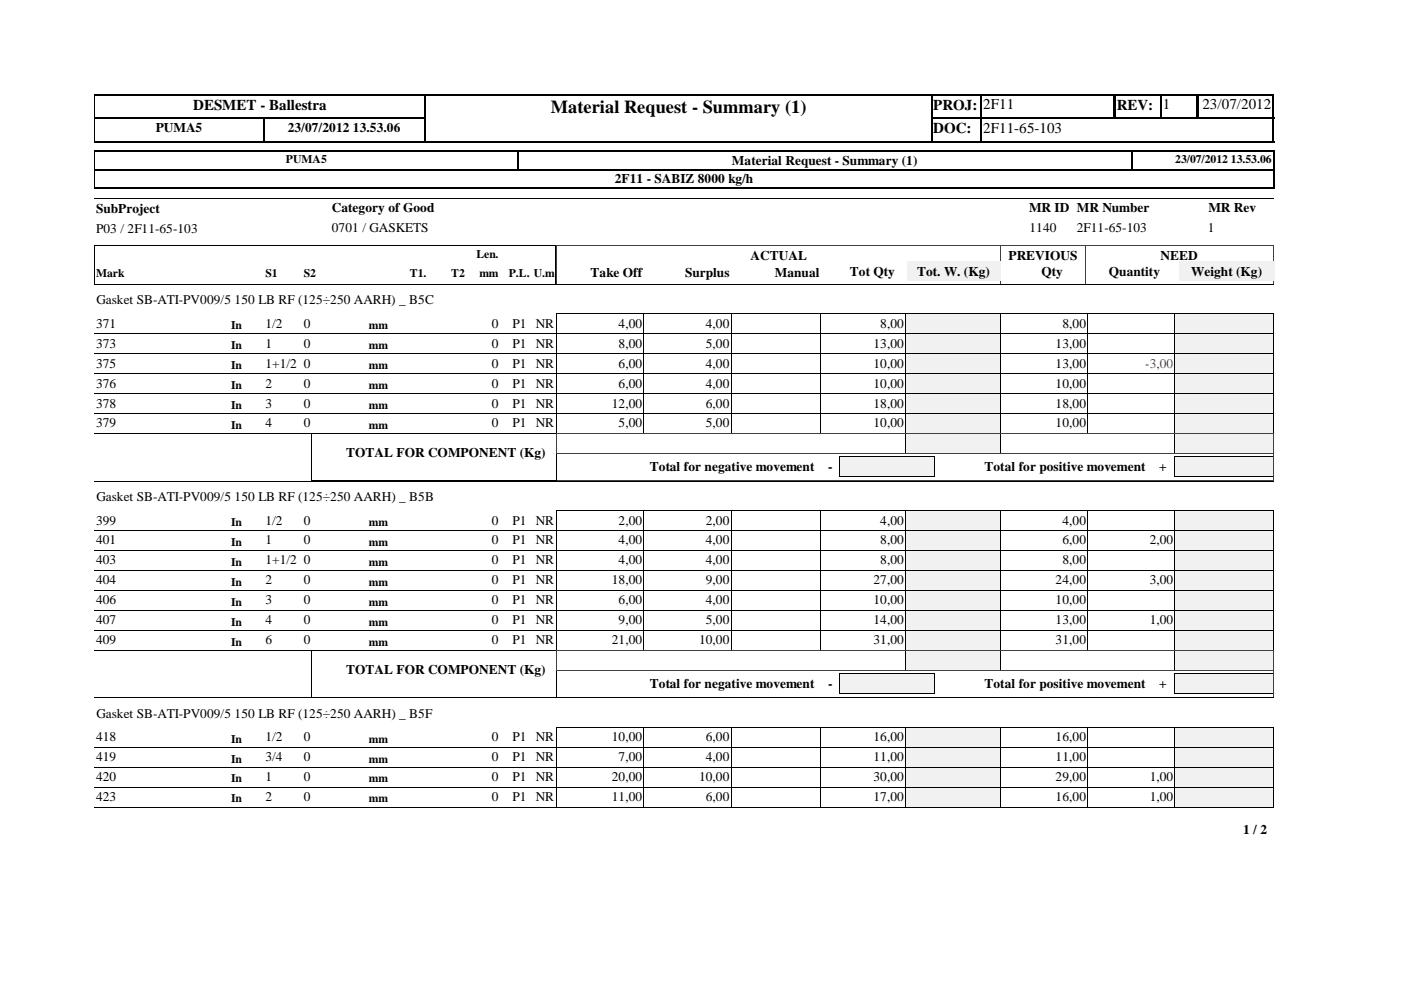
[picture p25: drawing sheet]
<svg xmlns="http://www.w3.org/2000/svg" width="297mm" height="210mm" viewBox="0 0 297 210" stroke-linecap="round" stroke-linejoin="round" font-family="sans-serif">
<defs><g id="words">
<text font-size="3.9" x="116.8" y="23.9">Material Request - Summary (1)</text>
<g font-size="3.2">
<text x="40.9" y="23.3">DESMET - Ballestra</text>
<text x="197.9" y="23.3">PROJ:</text>
<text x="208.4" y="23.2">2F11</text>
<text x="236.8" y="23.3">REV:</text>
<text x="246.5" y="23.2">1</text>
<text x="254.9" y="23.2">23/07/2012</text>
<text x="197.9" y="28.3">DOC:</text>
<text x="208.4" y="28.2">2F11-65-103</text>
</g>
<g font-size="2.8">
<text x="33" y="28">PUMA5</text>
<text x="61" y="28">23/07/2012 13.53.06</text>
<text x="155.2" y="34.9">Material Request - Summary (1)</text>
<text x="130.3" y="38.8">2F11 - SABIZ 8000 kg/h</text>
<text x="20.4" y="45.1">SubProject</text>
<text x="70.4" y="45">Category of Good</text>
<text x="218.2" y="45">MR ID MR Number</text>
<text x="256.2" y="45">MR Rev</text>
<text x="20.4" y="49.3">P03 / 2F11-65-103</text>
<text x="70.4" y="49.2">0701 / GASKETS</text>
<text x="218.3" y="49.2">1140</text>
<text x="228.3" y="49.2">2F11-65-103</text>
<text x="256.1" y="49.2">1</text>
<text x="125.2" y="58.7">Take Off</text>
<text x="145.2" y="58.7">Surplus</text>
<text x="159.1" y="55">ACTUAL</text>
<text x="164.3" y="58.7">Manual</text>
<text x="180.2" y="58.5">Tot Qty</text>
<text x="194.4" y="58.5">Tot. W. (Kg)</text>
<text x="213.8" y="55">PREVIOUS</text>
<text x="220.8" y="58.5">Qty</text>
<text x="235.1" y="58.5">Quantity</text>
<text x="246.1" y="55">NEED</text>
<text x="252.6" y="58.5">Weight (Kg)</text>
<text x="20.4" y="64.6">Gasket SB-ATI-PV009/5 150 LB RF (125÷250 AARH) _ B5C</text>
<text x="20.4" y="69.5">371</text>
<text x="56.3" y="69.5">1/2</text>
<text x="64.4" y="69.5">0</text>
<text x="104.3" y="69.5">0</text>
<text x="108.7" y="69.5">P1 NR</text>
<text x="131.1" y="69.5">4,00</text>
<text x="149.6" y="69.5">4,00</text>
<text x="186.6" y="69.5">8,00</text>
<text x="225.3" y="69.5">8,00</text>
<text x="20.4" y="73.7">373</text>
<text x="20.4" y="77.9">375</text>
<text x="56.3" y="73.7">1</text>
<text x="56.3" y="77.9">1+1/2 0</text>
<text x="64.4" y="73.7">0</text>
<text x="104.3" y="77.9">0</text>
<text x="104.3" y="73.7">0</text>
<text x="108.7" y="77.9">P1 NR</text>
<text x="108.7" y="73.7">P1 NR</text>
<text x="131.1" y="73.7">8,00</text>
<text x="131.1" y="77.9">6,00</text>
<text x="149.6" y="77.9">4,00</text>
<text x="149.6" y="73.7">5,00</text>
<text x="185.2" y="73.7">13,00</text>
<text x="185.2" y="77.9">10,00</text>
<text x="223.8" y="73.7">13,00</text>
<text x="223.8" y="77.9">13,00</text>
<text x="20.4" y="82.2">376</text>
<text x="56.3" y="82.2">2</text>
<text x="64.4" y="82.2">0</text>
<text x="104.3" y="82.2">0</text>
<text x="108.7" y="82.2">P1 NR</text>
<text x="131.1" y="82.2">6,00</text>
<text x="149.6" y="82.2">4,00</text>
<text x="185.2" y="82.2">10,00</text>
<text x="223.8" y="82.2">10,00</text>
<text x="20.4" y="86.4">378</text>
<text x="56.3" y="86.4">3</text>
<text x="64.4" y="86.4">0</text>
<text x="104.3" y="86.4">0</text>
<text x="108.7" y="86.4">P1 NR</text>
<text x="129.7" y="86.4">12,00</text>
<text x="149.6" y="86.4">6,00</text>
<text x="185.2" y="86.4">18,00</text>
<text x="223.8" y="86.4">18,00</text>
<text x="20.4" y="90.6">379</text>
<text x="56.3" y="90.6">4</text>
<text x="64.4" y="90.6">0</text>
<text x="104.3" y="90.6">0</text>
<text x="108.7" y="90.6">P1 NR</text>
<text x="131.1" y="90.6">5,00</text>
<text x="149.6" y="90.6">5,00</text>
<text x="185.2" y="90.6">10,00</text>
<text x="223.8" y="90.6">10,00</text>
<text x="73.4" y="96.9">TOTAL FOR COMPONENT (Kg)</text>
<text x="137.7" y="99.9">Total for negative movement</text>
<text x="175.6" y="99.9">-</text>
<text x="208.7" y="99.9">Total for positive movement</text>
<text x="245.7" y="99.9">+</text>
<text x="20.4" y="106.3">Gasket SB-ATI-PV009/5 150 LB RF (125÷250 AARH) _ B5B</text>
<text x="20.4" y="111.2">399</text>
<text x="56.3" y="111.2">1/2</text>
<text x="64.4" y="111.2">0</text>
<text x="104.3" y="111.2">0</text>
<text x="108.7" y="111.2">P1 NR</text>
<text x="131.1" y="111.2">2,00</text>
<text x="149.6" y="111.2">2,00</text>
<text x="186.6" y="111.2">4,00</text>
<text x="225.3" y="111.2">4,00</text>
<text x="20.4" y="115.4">401</text>
<text x="20.4" y="119.7">403</text>
<text x="56.3" y="115.4">1</text>
<text x="56.3" y="119.7">1+1/2 0</text>
<text x="64.4" y="115.4">0</text>
<text x="104.3" y="119.7">0</text>
<text x="104.3" y="115.4">0</text>
<text x="108.7" y="119.7">P1 NR</text>
<text x="108.7" y="115.4">P1 NR</text>
<text x="131.1" y="115.4">4,00</text>
<text x="131.1" y="119.7">4,00</text>
<text x="149.6" y="119.7">4,00</text>
<text x="149.6" y="115.4">4,00</text>
<text x="186.6" y="115.4">8,00</text>
<text x="186.6" y="119.7">8,00</text>
<text x="225.3" y="115.4">6,00</text>
<text x="225.3" y="119.7">8,00</text>
<text x="243.8" y="115.4">2,00</text>
<text x="20.4" y="123.9">404</text>
<text x="56.3" y="123.9">2</text>
<text x="64.4" y="123.9">0</text>
<text x="104.3" y="123.9">0</text>
<text x="108.7" y="123.9">P1 NR</text>
<text x="129.7" y="123.9">18,00</text>
<text x="149.6" y="123.9">9,00</text>
<text x="185.2" y="123.9">27,00</text>
<text x="223.8" y="123.9">24,00</text>
<text x="243.8" y="123.9">3,00</text>
<text x="20.4" y="128.1">406</text>
<text x="56.3" y="128.1">3</text>
<text x="64.4" y="128.1">0</text>
<text x="104.3" y="128.1">0</text>
<text x="108.7" y="128.1">P1 NR</text>
<text x="131.1" y="128.1">6,00</text>
<text x="149.6" y="128.1">4,00</text>
<text x="185.2" y="128.1">10,00</text>
<text x="223.8" y="128.1">10,00</text>
<text x="20.4" y="132.4">407</text>
<text x="20.4" y="136.6">409</text>
<text x="56.3" y="132.4">4</text>
<text x="56.3" y="136.6">6</text>
<text x="64.4" y="132.4">0</text>
<text x="64.4" y="136.6">0</text>
<text x="104.3" y="132.4">0</text>
<text x="104.3" y="136.6">0</text>
<text x="108.7" y="132.4">P1 NR</text>
<text x="108.7" y="136.6">P1 NR</text>
<text x="129.7" y="136.6">21,00</text>
<text x="131.1" y="132.4">9,00</text>
<text x="148.2" y="136.6">10,00</text>
<text x="149.6" y="132.4">5,00</text>
<text x="185.2" y="132.4">14,00</text>
<text x="185.2" y="136.6">31,00</text>
<text x="223.8" y="132.4">13,00</text>
<text x="223.8" y="136.6">31,00</text>
<text x="243.8" y="132.4">1,00</text>
<text x="73.4" y="142.9">TOTAL FOR COMPONENT (Kg)</text>
<text x="137.7" y="145.9">Total for negative movement</text>
<text x="175.6" y="145.9">-</text>
<text x="208.7" y="145.9">Total for positive movement</text>
<text x="245.7" y="145.9">+</text>
<text x="20.4" y="152.3">Gasket SB-ATI-PV009/5 150 LB RF (125÷250 AARH) _ B5F</text>
<text x="20.4" y="157.2">418</text>
<text x="20.4" y="161.4">419</text>
<text x="56.3" y="157.2">1/2</text>
<text x="56.3" y="161.4">3/4</text>
<text x="64.4" y="157.2">0</text>
<text x="64.4" y="161.4">0</text>
<text x="104.3" y="157.2">0</text>
<text x="104.3" y="161.4">0</text>
<text x="108.7" y="157.2">P1 NR</text>
<text x="108.7" y="161.4">P1 NR</text>
<text x="129.7" y="157.2">10,00</text>
<text x="131.1" y="161.4">7,00</text>
<text x="149.6" y="157.2">6,00</text>
<text x="149.6" y="161.4">4,00</text>
<text x="185.2" y="157.2">16,00</text>
<text x="185.2" y="161.4">11,00</text>
<text x="223.8" y="157.2">16,00</text>
<text x="223.8" y="161.4">11,00</text>
<text x="20.4" y="165.7">420</text>
<text x="56.3" y="165.7">1</text>
<text x="64.4" y="165.7">0</text>
<text x="104.3" y="165.7">0</text>
<text x="108.7" y="165.7">P1 NR</text>
<text x="129.7" y="165.7">20,00</text>
<text x="148.2" y="165.7">10,00</text>
<text x="185.2" y="165.7">30,00</text>
<text x="223.8" y="165.7">29,00</text>
<text x="243.8" y="165.7">1,00</text>
<text x="20.4" y="169.9">423</text>
<text x="56.3" y="169.9">2</text>
<text x="64.4" y="169.9">0</text>
<text x="104.3" y="169.9">0</text>
<text x="108.7" y="169.9">P1 NR</text>
<text x="129.7" y="169.9">11,00</text>
<text x="149.6" y="169.9">6,00</text>
<text x="185.2" y="169.9">17,00</text>
<text x="223.8" y="169.9">16,00</text>
<text x="243.8" y="169.9">1,00</text>
<text x="263.6" y="176.9">1 / 2</text>
</g>
<text font-size="2.8" fill="#f00" x="242.8" y="77.9">-3,00</text>
<g font-size="2.5">
<text x="60.6" y="34.6">PUMA5</text>
<text x="249.2" y="34.6">23/07/2012 13.53.06</text>
<text x="20.4" y="58.7">Mark</text>
<text x="56.3" y="58.7">S1</text>
<text x="64.4" y="58.7">S2</text>
<text x="86.9" y="58.7">T1.</text>
<text x="95.7" y="58.7">T2</text>
<text x="101" y="54.7">Len.</text>
<text x="101.6" y="58.7">mm</text>
<text x="107.9" y="58.7">P.L. U.m</text>
<text x="49" y="69.7">In</text>
<text x="78.2" y="69.7">mm</text>
<text x="49" y="74">In</text>
<text x="78.2" y="74">mm</text>
<text x="49" y="78.2">In</text>
<text x="49" y="82.4">In</text>
<text x="78.2" y="78.2">mm</text>
<text x="78.2" y="82.4">mm</text>
<text x="49" y="86.7">In</text>
<text x="78.2" y="86.7">mm</text>
<text x="49" y="90.9">In</text>
<text x="78.2" y="90.9">mm</text>
<text x="49" y="111.5">In</text>
<text x="78.2" y="111.5">mm</text>
<text x="49" y="115.7">In</text>
<text x="49" y="119.9">In</text>
<text x="78.2" y="115.7">mm</text>
<text x="78.2" y="119.9">mm</text>
<text x="49" y="124.2">In</text>
<text x="78.2" y="124.2">mm</text>
<text x="49" y="128.4">In</text>
<text x="78.2" y="128.4">mm</text>
<text x="49" y="132.6">In</text>
<text x="49" y="136.9">In</text>
<text x="78.2" y="132.6">mm</text>
<text x="78.2" y="136.9">mm</text>
<text x="49" y="157.4">In</text>
<text x="49" y="161.7">In</text>
<text x="78.2" y="157.4">mm</text>
<text x="78.2" y="161.7">mm</text>
<text x="49" y="165.9">In</text>
<text x="78.2" y="165.9">mm</text>
<text x="49" y="170.1">In</text>
<text x="78.2" y="170.1">mm</text>
</g>
</g></defs>
<path d="M90.2 20v5.2M197.4 20v10.2M208 20v10.2M236.3 20v5.2M246.1 20v5.2M253.8 20v5.2M254 20v5.2M270 20v10.2M20 25.1h70.3M20 25h70.3M55.9 24.9v5.3M197.2 25.1h73" fill="none" stroke="#000" stroke-width=".34"/>
<path d="M236.3 20v5.2M90.1 24.9v5.3" fill="none" stroke="#000" stroke-width=".38"/>
<path d="M20 30.1h70.3M20 20.1h70.3M197.2 30.1h10.9M197.2 20.1h73" fill="none" stroke="#000" stroke-width=".25"/>
<path d="M20.1 20v10.2" fill="none" stroke="#000" stroke-width=".21"/>
<path d="M207.8 30h62.4" fill="none" stroke="#000" stroke-width=".3"/>
<path d="M90.3 20.2h107.1v9.7h-107.1z" fill="#fff"/>
<path d="M20 35.9h250.3M20 39.9h250.3M90 20.1h107.7M270.1 31.9v4.2" fill="none" stroke="#000" stroke-width=".25"/>
<path d="M197.5 20v10.2M109.9 31.9v4.2" fill="none" stroke="#000" stroke-width=".34"/>
<path d="M20 32.1h250.3M90 30h107.7M270.1 35.9v4.1" fill="none" stroke="#000" stroke-width=".3"/>
<path d="M90.1 20v10.2M239.9 31.9v4.2" fill="none" stroke="#000" stroke-width=".38"/>
<path d="M20 36h250.3M20.1 31.9v8.1M20 42h250M20 52h97.9v8.3h-97.9z" fill="none" stroke="#000" stroke-width=".21"/>
<path d="M212.1 51.9v8.4M212.2 51.9v8.4M230.1 51.9v8.4M270 51.9v8.4M270 52h-152v8.3h152" fill="none" stroke="#404040" stroke-width=".21"/>
<path d="M99.6 56h6.4v3.7h-6.4z" fill="#fff"/>
<g fill="#f1f1f1">
<path d="M192.3 55.4h19.8v4.2h-19.8z"/>
<path d="M250 55.4h20.2v4.2h-20.2z"/>
</g>
<path d="M20 60.3h250M20 70.7h172.1M136.5 66.5v4.2M155 66.5v4.2M174.1 66.5v4.2M192 66.5v4.2M192.1 66.5h-74.1v4.2M212.1 66.5h37v4.2M212.1 70.7h37M212.1 66.5v4.2M230.6 66.5v4.2" fill="none" stroke="#000" stroke-width=".21"/>
<path d="M192.1 66.5h20v4.2h-20z" fill="#f1f1f1"/>
<path d="M192 70.7h20.1M192 70.7v-4.2h20.1v4.2" fill="none" stroke="#000" stroke-width=".21"/>
<path d="M249.1 66.5h20.9v4.2h-20.9z" fill="#f1f1f1"/>
<path d="M20 75h172.1M136.5 70.7v4.3M155 70.7v4.3M174.1 70.7v4.3M192 70.7v4.3M192.1 70.7h-74.1v4.3M212.1 70.7h57.9M212.1 70.7v4.3M230.6 70.7v4.3M249.1 66.5h20.9M249.1 66.5v8.5h-37M270 66.5v4.2" fill="none" stroke="#000" stroke-width=".21"/>
<path d="M192.1 70.7h20v4.2h-20z" fill="#f1f1f1"/>
<path d="M192 70.7h20.1v4.3h-20.1z" fill="none" stroke="#000" stroke-width=".21"/>
<path d="M249.1 70.7h20.9v4.2h-20.9z" fill="#f1f1f1"/>
<path d="M20 79.2h172.1M136.5 74.9v4.3M155 74.9v4.3M174.1 74.9v4.3M192 74.9v4.3M192.1 75h-74.1v4.2M212.1 75h57.9M212.1 74.9v4.3M230.6 74.9v4.3M249.1 70.7h20.9M249.1 70.7v8.5h-37M270 70.7v4.3" fill="none" stroke="#000" stroke-width=".21"/>
<path d="M192.1 74.9h20v4.3h-20z" fill="#f1f1f1"/>
<path d="M192 75h20.1v4.2h-20.1z" fill="none" stroke="#000" stroke-width=".21"/>
<path d="M249.1 74.9h20.9v4.3h-20.9z" fill="#f1f1f1"/>
<path d="M136.5 79.2v4.2M155 79.2v4.2M174.1 79.2v4.2M192 79.2v4.2M192.1 79.2h-74.1v4.2M212.1 79.2h57.9M212.1 79.2v4.2M230.6 79.2v4.2M249.1 75h20.9M249.1 74.9v8.5h-37M270 74.9v4.3M20 83.4h172.1" fill="none" stroke="#000" stroke-width=".21"/>
<path d="M192.1 79.2h20v4.2h-20z" fill="#f1f1f1"/>
<path d="M192 79.2h20.1v4.2h-20.1z" fill="none" stroke="#000" stroke-width=".21"/>
<path d="M249.1 79.2h20.9v4.2h-20.9z" fill="#f1f1f1"/>
<g fill="none" stroke="#000" stroke-width=".21">
<path d="M249.1 79.2h20.9M249.1 79.2v8.5h-37M270 79.2v4.2M20 87.7h172.1M118 83.4h74.1M118 83.4v4.3M136.5 83.4v4.3M155 83.4v4.3M174.1 83.4v4.3M192 83.4v4.3M212.1 83.4h57.9M212.1 83.4v4.3"/>
<path d="M230.6 83.4v4.3"/>
</g>
<path d="M192.1 83.4h20v4.2h-20z" fill="#f1f1f1"/>
<path d="M192 83.4h20.1M192 83.4v4.3h20.1v-4.3" fill="none" stroke="#000" stroke-width=".21"/>
<path d="M249.1 83.4h20.9v4.2h-20.9z" fill="#f1f1f1"/>
<g fill="none" stroke="#000" stroke-width=".21">
<path d="M20 91.9h172.1M118 87.7h74.1M118 87.6v4.3M136.5 87.6v4.3M155 87.6v4.3M174.1 87.6v4.3M192 87.6v4.3M212.1 87.7h57.9M212.1 87.6v4.3M230.6 87.6v4.3M249.1 83.4h20.9M249.1 83.4v8.5h-37"/>
<path d="M270 83.4v4.3"/>
</g>
<path d="M192.1 87.6h20v4.3h-20z" fill="#f1f1f1"/>
<path d="M192 87.7h20.1M192 87.6v4.3h20.1v-4.3" fill="none" stroke="#000" stroke-width=".21"/>
<path d="M249.1 87.6h20.9v4.3h-20.9z" fill="#f1f1f1"/>
<path d="M249.1 87.7h20.9M249.1 91.9h20.9M249.1 87.6v4.3M270 87.6v4.3" fill="none" stroke="#000" stroke-width=".21"/>
<path d="M192.1 91.9h20v4.2h-20z" fill="#f1f1f1"/>
<path d="M192 91.9h20.1M192 96.1h20.1M192 91.9v4.2M212.1 91.9v4.2" fill="none" stroke="#000" stroke-width=".21"/>
<path d="M249.1 91.9h20.9v4.2h-20.9z" fill="#f1f1f1"/>
<path d="M249.1 91.9h20.9M249.1 96.1h20.9M249.1 91.9v4.2M270 91.9v4.2" fill="none" stroke="#000" stroke-width=".21"/>
<path d="M249.1 96.9h20.8v4.2h-20.8z" fill="#f1f1f1"/>
<path d="M249 96.9h21M249.1 96.9l-.1 4.2h20.9v-4.2" fill="none" stroke="#000" stroke-width=".21"/>
<path d="M178 96.9h20v4.2h-20z" fill="#f1f1f1"/>
<g fill="none" stroke="#000" stroke-width=".21">
<path d="M66 91.9h52.1M66 91.9v10M118 91.9v10M177.9 96.9h20.2M177.9 96.9v4.2h20.2v-4.2M20 102h250M20 112.5h172.1M66 101.8h52.1M118 108.2h74.1M118 108.2v4.3M136.5 108.2v4.3M155 108.2v4.3"/>
<path d="M174.1 108.2v4.3M192 108.2v4.3M212.1 108.2h37M212.1 108.2v4.3M230.6 108.2v4.3M249.1 108.2v4.3h-37"/>
</g>
<path d="M118 96.2v5.8h152.1v-5.8h-152.1v-4.3l152.1 .1v4.2" fill="none" stroke="#404040" stroke-width=".21"/>
<path d="M192.1 108.2h20v4.2h-20z" fill="#f1f1f1"/>
<path d="M192 108.2h20.1M192 108.2v4.3h20.1v-4.3" fill="none" stroke="#000" stroke-width=".21"/>
<path d="M249.1 108.2h20.9v4.2h-20.9z" fill="#f1f1f1"/>
<g fill="none" stroke="#000" stroke-width=".21">
<path d="M20 116.7h172.1M118 112.5h74.1M118 112.4v4.3M136.5 112.4v4.3M155 112.4v4.3M174.1 112.4v4.3M192 112.4v4.3M212.1 112.5h57.9M212.1 112.4v4.3M230.6 112.4v4.3M249.1 108.2h20.9M249.1 108.2v8.5h-37"/>
<path d="M270 108.2v4.3"/>
</g>
<path d="M192.1 112.4h20v4.3h-20z" fill="#f1f1f1"/>
<path d="M192 112.5h20.1M192 112.4v4.3h20.1v-4.3" fill="none" stroke="#000" stroke-width=".21"/>
<path d="M249.1 112.4h20.9v4.3h-20.9z" fill="#f1f1f1"/>
<g fill="none" stroke="#000" stroke-width=".21">
<path d="M118 116.7h74.1M118 116.7v4.2M136.5 116.7v4.2M155 116.7v4.2M174.1 116.7v4.2M192 116.7v4.2M212.1 116.7h57.9M212.1 116.7v4.2M230.6 116.7v4.2M249.1 112.5h20.9M249.1 112.4v8.5M270 112.4v4.3"/>
<path d="M20 120.9h172.1M212.1 120.9h37"/>
</g>
<path d="M192.1 116.7h20v4.2h-20z" fill="#f1f1f1"/>
<path d="M192 116.7h20.1M192 116.7v4.2M212.1 116.7v4.2M192 120.9h20.1" fill="none" stroke="#000" stroke-width=".21"/>
<path d="M249.1 116.7h20.9v4.2h-20.9z" fill="#f1f1f1"/>
<g fill="none" stroke="#000" stroke-width=".21">
<path d="M249.1 116.7h20.9M249.1 116.7v8.5M270 116.7v4.2M20 125.2h172.1M136.5 120.9v4.3M155 120.9v4.3M174.1 120.9v4.3M192 120.9v4.3M192.1 120.9h-74.1v4.3M212.1 120.9h57.9M212.1 125.2h37M212.1 120.9v4.3"/>
<path d="M230.6 120.9v4.3"/>
</g>
<path d="M192.1 120.9h20v4.2h-20z" fill="#f1f1f1"/>
<path d="M192 125.2h20.1M192 125.2v-4.3h20.1v4.3" fill="none" stroke="#000" stroke-width=".21"/>
<path d="M249.1 120.9h20.9v4.2h-20.9z" fill="#f1f1f1"/>
<g fill="none" stroke="#000" stroke-width=".21">
<path d="M20 129.4h172.1M136.5 125.1v4.3M155 125.1v4.3M174.1 125.1v4.3M192 125.1v4.3M192.1 125.2h-74.1v4.2M212.1 125.2h57.9M212.1 129.4h37M212.1 125.1v4.3M230.6 125.1v4.3M249.1 120.9h20.9M249.1 120.9v8.5"/>
<path d="M270 120.9v4.3"/>
</g>
<path d="M192.1 125.1h20v4.3h-20z" fill="#f1f1f1"/>
<path d="M192 129.4h20.1M192 129.4v-4.2h20.1v4.2" fill="none" stroke="#000" stroke-width=".21"/>
<path d="M249.1 125.1h20.9v4.3h-20.9z" fill="#f1f1f1"/>
<path d="M20 133.6h172.1M136.5 129.4v4.2M155 129.4v4.2M174.1 129.4v4.2M192 129.4v4.2M192.1 129.4h-74.1v4.2M212.1 129.4h57.9M212.1 129.4v4.2M230.6 129.4v4.2M249.1 125.2h20.9M249.1 125.1v8.5h-37M270 125.1v4.3" fill="none" stroke="#000" stroke-width=".21"/>
<path d="M192.1 129.4h20v4.2h-20z" fill="#f1f1f1"/>
<path d="M192 129.4h20.1v4.2h-20.1z" fill="none" stroke="#000" stroke-width=".21"/>
<path d="M249.1 129.4h20.9v4.2h-20.9z" fill="#f1f1f1"/>
<path d="M20 137.9h172.1M136.5 133.6v4.3M155 133.6v4.3M174.1 133.6v4.3M192 133.6v4.3M192.1 133.6h-74.1v4.3M212.1 133.6h57.9M212.1 133.6v4.3M230.6 133.6v4.3M249.1 129.4h20.9M249.1 129.4v8.5h-37M270 129.4v4.2" fill="none" stroke="#000" stroke-width=".21"/>
<path d="M192.1 133.6h20v4.2h-20z" fill="#f1f1f1"/>
<path d="M192 133.6h20.1v4.3h-20.1z" fill="none" stroke="#000" stroke-width=".21"/>
<path d="M249.1 133.6h20.9v4.2h-20.9z" fill="#f1f1f1"/>
<path d="M249.1 133.6h20.9M249.1 137.9h20.9M249.1 133.6v4.3M270 133.6v4.3" fill="none" stroke="#000" stroke-width=".21"/>
<path d="M192.1 137.8h20v4.3h-20z" fill="#f1f1f1"/>
<path d="M192 137.9h20.1M192 137.8v4.3h20.1v-4.3" fill="none" stroke="#000" stroke-width=".21"/>
<path d="M249.1 137.8h20.9v4.3h-20.9z" fill="#f1f1f1"/>
<path d="M249.1 137.9h20.9M249.1 137.8v4.3M270 137.8v4.3M249.1 142.1h20.9" fill="none" stroke="#000" stroke-width=".21"/>
<path d="M249.1 142.9h20.8v4.2h-20.8z" fill="#f1f1f1"/>
<path d="M249 142.9h21l-.1 4.2h-20.9z" fill="none" stroke="#000" stroke-width=".21"/>
<path d="M178 142.9h20v4.2h-20z" fill="#f1f1f1"/>
<g fill="none" stroke="#000" stroke-width=".21">
<path d="M66 137.9h52.1M66 137.8v10h52v-10M20 148h250M20 158.4h172.1M136.5 154.2v4.3M155 154.2v4.3M174.1 154.2v4.3M177.9 142.9h20.2v4.2h-20.2zM192 154.2v4.3M192.1 154.2h-74.1v4.3M212.1 154.2h37v4.3l-37-.1M212.1 154.2v4.3"/>
<path d="M230.6 154.2v4.3"/>
</g>
<path d="M118 142.2v-4.3h152.1v4.3M118 142.2v5.7l152.1 .1v-5.8h-152.1" fill="none" stroke="#404040" stroke-width=".21"/>
<path d="M192.1 154.2h20v4.2h-20z" fill="#f1f1f1"/>
<path d="M192 154.2h20.1v4.3l-20.1-.1z" fill="none" stroke="#000" stroke-width=".21"/>
<path d="M249.1 154.2h20.9v4.2h-20.9z" fill="#f1f1f1"/>
<path d="M136.5 158.4v4.3M155 158.4v4.3M174.1 158.4v4.3M192 158.4v4.3M192.1 158.4h-74.1v4.3M212.1 158.4h57.9M212.1 158.4v4.3M230.6 158.4v4.3M249.1 154.2h20.9M249.1 154.2v8.5h-37M270 154.2v4.3M20 162.7h172.1" fill="none" stroke="#000" stroke-width=".21"/>
<path d="M192.1 158.4h20v4.2h-20z" fill="#f1f1f1"/>
<path d="M192 158.4h20.1v4.3h-20.1z" fill="none" stroke="#000" stroke-width=".21"/>
<path d="M249.1 158.4h20.9v4.2h-20.9z" fill="#f1f1f1"/>
<g fill="none" stroke="#000" stroke-width=".21">
<path d="M249.1 158.4h20.9M249.1 158.4v8.5h-37M270 158.4v4.3M20 166.9h172.1M118 162.7h74.1M118 162.6v4.3M136.5 162.6v4.3M155 162.6v4.3M174.1 162.6v4.3M192 162.6v4.3M212.1 162.7h57.9M212.1 162.6v4.3"/>
<path d="M230.6 162.6v4.3"/>
</g>
<path d="M192.1 162.6h20v4.3h-20z" fill="#f1f1f1"/>
<path d="M192 162.7h20.1M192 162.6v4.3h20.1v-4.3" fill="none" stroke="#000" stroke-width=".21"/>
<path d="M249.1 162.6h20.9v4.3h-20.9z" fill="#f1f1f1"/>
<g fill="none" stroke="#000" stroke-width=".21">
<path d="M20 171.1h172.1M118 166.9h74.1M118 166.9v4.3M136.5 166.9v4.3M155 166.9v4.3M174.1 166.9v4.3M192 166.9v4.3M212.1 166.9h57.9M212.1 166.9v4.3M230.6 166.9v4.3M249.1 162.7h20.9M249.1 162.6v8.6l-37-.1"/>
<path d="M270 162.6v4.3"/>
</g>
<path d="M192.1 166.9h20v4.2h-20z" fill="#f1f1f1"/>
<path d="M192 166.9h20.1M192 166.9v4.2l20.1 .1v-4.3" fill="none" stroke="#000" stroke-width=".21"/>
<path d="M249.1 166.9h20.9v4.2h-20.9z" fill="#f1f1f1"/>
<path d="M249.1 166.9h20.9M249.1 171.1h20.9M249.1 166.9v4.3M270 166.9v4.3" fill="none" stroke="#000" stroke-width=".21"/>
<use href="#words"/>
</svg>
